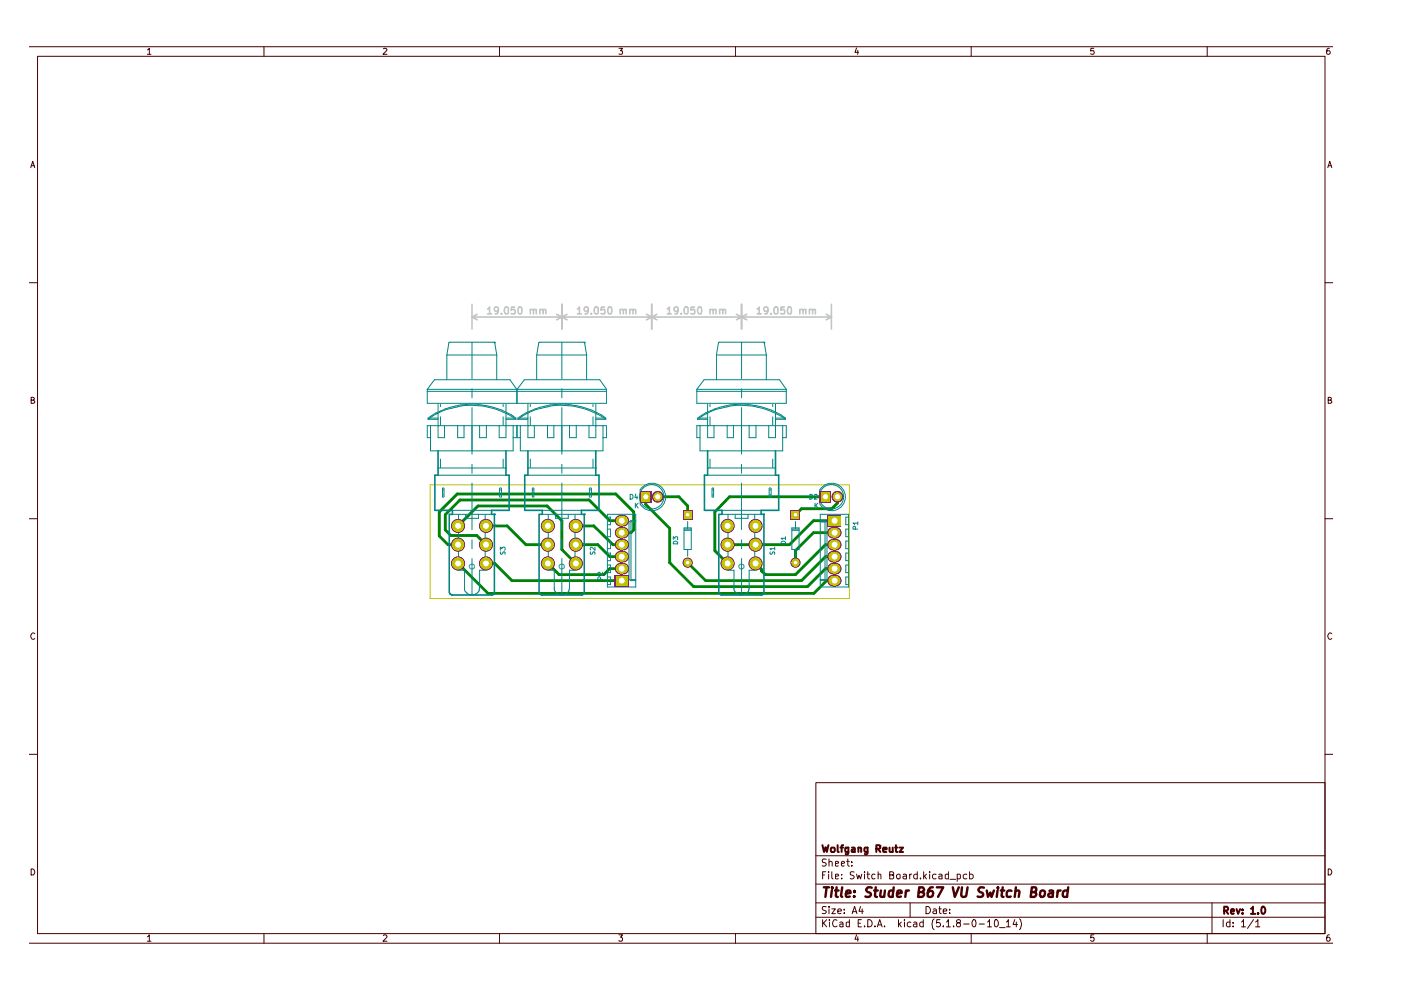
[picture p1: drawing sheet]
<svg xmlns="http://www.w3.org/2000/svg" width="297mm" height="210mm" viewBox="0 0 297 210" stroke-linecap="round" stroke-linejoin="round" font-family="sans-serif">
<g fill="none" stroke="#480000" stroke-width=".21">
<path d="M6.3 9.9h276.3M8 11.9h272.9v186.1h-272.9zM31.2 10.6l.5-.4v1.3M31.2 11.5h.8M56 9.9v2M81.3 10.3l.5-.1 .2 .4-.8 .9h.8M105.9 9.9v2M131.2 10.2h.8l-.4 .6h.3v.6h-.7M156 9.9v2M181.6 10.2l-.3 .9h.7M181.9 10.7v.8M205.9 9.9v2"/>
<path d="M231.9 10.2h-.6l-.1 .6h.7a.48 .48 0 0 1 0 .6 .48 .48 0 0 1-.7 0M255.9 9.9v2M281.9 10.2l-.5 .1-.1 1 .2 .2 .4-.1 .1-.4-.1-.2h-.6v.2M6.5 35.6l.4-1.4 .5 1.4M6.6 35.1h.7M281.5 35.6l.4-1.4 .5 1.4M281.6 35.1h.7M6.3 59.9h1.7M280.9 59.9h1.7M6.6 84.8h.6v-.5l-.6-.1v1.3h.5l.3-.4-.4-.3M281.6 84.8h.6v-.5l-.6-.1v1.3h.5l.3-.4-.4-.3M6.3 110h1.7"/>
<path d="M280.9 110h1.7M7.4 134.4a.57 .57 0 0 0-.8 0 .57 .57 0 0 0 0 .8l.3 .4 .5-.2M282.4 134.4a.57 .57 0 0 0-.8 0 .57 .57 0 0 0 0 .8l.3 .4 .5-.2M6.3 159.9h1.7M280.9 159.9h1.7M173 165.9h107.9v32.1h-107.9zM6.3 200h276.3M6.6 184.2a.71 .71 0 0 1 .7 .5 .71 .71 0 0 1-.2 .8h-.5zM31.2 198.6l.5-.4v1.4M31.2 199.6h.8M56 198v2M81.3 198.4l.1-.2h.4l.2 .4-.8 1h.8"/>
<path d="M105.9 198v2M131.2 198.2h.8l-.4 .5 .4 .3-.1 .5-.5 .1-.2-.2M156 198v2M173 194.5h107.9M173 191.4h107.9M173 187.5h107.9M173 181.4h107.9M174.4 195v1.5M174.4 185.5h.4M174.6 195.7l.7 .8M175.1 184.8h-.7v1.6M175.2 192.3h-.8a.61 .61 0 0 0 .1 .6 .61 .61 0 0 0 .6 .2l.1 .4a.6 .6 0 0 1-.9 .1"/>
<path d="M175.2 182.2h-.8a.53 .53 0 0 0 .1 .6 .53 .53 0 0 0 .5 .2l.2 .2-.2 .4h-.7M175.3 195l-.9 .9M175.7 184.8v.2M175.7 185.3v1.1M175.8 192.2v.2M175.8 182.8l.1-.1a.36 .36 0 0 1 .5 .2v.7M175.8 182.1v1.5M175.8 192.7v1M175.9 195v.2M175.9 195.5v1M176.4 192.7h.7l-.7 1h.7M176.4 184.8v1.3l.2 .3"/>
<path d="M177.1 185.8l.7-.1-.2-.4-.5 .1v.9h.6M177.1 183.1l.7-.1-.2-.4-.5 .1v.9h.6M177.5 195.2l-.4-.2a.78 .78 0 0 0-.6 .7 .78 .78 0 0 0 .6 .8l.4-.2M177.6 193.2l.8-.1-.1-.3-.4-.1-.3 .3v.5l.3 .2 .4-.1M178.1 195.6h.5l.1 .9M178.4 183.1l.7-.1-.2-.4-.4 .1-.1 .7 .2 .2h.4M178.5 186.2v.2M178.5 185.4v.1M178.7 195.9l-.6 .1v.4h.6M179 193.5v.2M179 192.8v.2M179.5 182.6h.6"/>
<path d="M179.7 182.1v1.3l.4 .2M180.1 195.6l-.4-.1-.3 .2v.6l.3 .2 .4-.1M180.1 195v1.5M180.6 183.5v.1M180.6 182.7v.2M180.7 193.7l.5-1.5 .5 1.5M180.8 193.3h.7M181.1 184.9h-.8v.6l.6 .2 .2 .3-.3 .4-.5-.1M181.6 198.2l-.3 .9h.7M181.6 185.3l.3 1.1 .2-.8 .4 .8 .2-1.1M181.9 198.6v1M181.9 195.7h.6"/>
<path d="M182.5 192.2l-.4 1h.9M182.6 195h-.7v1.5h.7M182.8 192.7v1M183.3 196.3v.2M183.3 184.8v.2M183.3 185.3v1.1M183.8 185.3h.6M184 195a.78 .78 0 0 1 .9 .7 .78 .78 0 0 1-.9 .8zM184 184.8v1.3l.4 .3M185.5 196.3v.2M185.5 185.4l-.4-.1-.3 .3 .1 .7h.6M186 196.5l.5-1.5 .5 1.5"/>
<path d="M186.2 185.5l.2-.2 .4 .2v.9M186.2 196.1h.7M186.2 184.8v1.6M187.5 196.3v.2M188.6 185.5h.7l.2-.4-.4-.3h-.5v1.6h.6l.3-.2v-.5l-.4-.2M190.1 185.6a.45 .45 0 0 1 .7-.1v.7l-.2 .2-.4-.2zM190.5 195v1.5M190.7 195.9l.4 .6M191.1 195.5l-.6 .6M191.5 185.4l.4-.1 .3 .2v.9M191.8 195v.2M191.8 195.5v1"/>
<path d="M192.2 185.7l-.8 .2 .3 .5 .5-.1M192.9 185.3v1.1M193 191.4v3.1M193.1 195.6h-.6l-.1 .7a.52 .52 0 0 0 .7 .1M193.3 185.3l-.4 .3M193.7 195.6h.6l.1 .9M194.4 195.9h-.5l-.3 .3 .3 .3 .5-.1M194.5 185.4a.52 .52 0 0 0-.8 .2l.2 .7h.6M194.5 184.8v1.6M195.2 186.2v.2M195.7 195.6h-.5l-.2 .7a.52 .52 0 0 0 .7 .1M195.7 195v1.5"/>
<path d="M195.8 184.8v1.6M196 185.8l.4 .6M196.3 192.2a.78 .78 0 0 1 1 .8 .78 .78 0 0 1-1 .7zM196.4 185.3l-.6 .6M197.1 184.8v.2M197.1 185.3v1.1M197.9 192.8h.6v.9M198 194.8a1.74 1.74 0 0 0 0 2.3M198.5 185.4a.52 .52 0 0 0-.8 .2l.2 .7h.6M198.5 193.1h-.5l-.2 .3 .2 .3 .5-.1M199.1 185.4l.5-.1 .1 .2v.9M199.1 192.7h.5"/>
<path d="M199.2 192.2v1.3l.4 .2M199.3 195h-.7l-.1 .7 .2-.1 .5 .1 .2 .6-.3 .2h-.4l-.2-.2M199.7 185.7l-.6 .1v.5h.6M200 193.2l.7-.1v-.3l-.5-.1-.2 .3v.5l.2 .2 .5-.1M200 196.3v.2M200.7 195.5l.4-.5v1.5M200.7 196.5h.8M201.1 185.4l-.4-.1-.3 .2v.7l.3 .2 .4-.1M201.1 184.8v1.6M201.3 193.5v.2M201.3 192.8v.2M201.4 186.4h1.2"/>
<path d="M202.2 196.3v.2M202.9 185.4l.5-.1 .2 .2v.7l-.2 .2-.5-.1M202.9 185.3v1.6M203.1 195.7l-.3-.3 .1-.2 .2-.2 .4 .1 .1 .4-.7 .2-.1 .2v.4a.52 .52 0 0 0 .8 0v-.5l-.2-.1M204.3 195.9h1.2M205 185.4a.52 .52 0 0 0-.8 .2l.2 .7h.6M205.6 185.4a.52 .52 0 0 1 .7 .2l-.1 .7h-.6M205.6 184.8v1.6M205.9 198v2M206.4 195a.89 .89 0 0 1 .4 1.4l-.2 .1a.88 .88 0 0 1-.2-1.5zM207.6 195.9h1.1M209.4 195.5l.4-.5v1.5"/>
<path d="M209.4 196.5h.8M210.9 195.2l.3-.2a.82 .82 0 0 1 .5 .7 .82 .82 0 0 1-.5 .8l-.3-.2-.1-.4zM211.9 196.7h1.2M213.4 195.5l.4-.5v1.5M213.4 196.5h.8M215.1 195l-.3 1h.9M215.5 195.5v1M216.2 194.8a1.74 1.74 0 0 1 0 2.3M231.9 198.2h-.6l-.1 .7 .3-.2 .4 .1v.7l-.4 .1-.3-.2M255.9 198v2M257 191.4v6.6M259.3 195v1.5"/>
<path d="M260.8 195.6l-.5-.1-.3 .3v.5l.3 .2 .5-.1M260.8 195v1.5M261.5 196.3v.2M261.5 195.6v.1M263.2 195.5l.5-.5v1.5M263.2 196.5h.9M265.8 195l-1.3 1.8M266.2 195.5l.5-.5v1.5M266.2 196.5h.9M281.6 184.2a.71 .71 0 0 1 .7 .5 .71 .71 0 0 1-.2 .8h-.5zM281.9 198.2a.58 .58 0 0 0-.6 .6v.7l.5 .1 .2-.3v-.3l-.2-.3h-.3l-.2 .3"/>
</g>
<g fill="none" stroke="#480000" stroke-width=".42">
<path d="M174.4 179.2l.3 1.4 .3-1 .3 1 .3-1.4M176.2 179.8h.7l.1 .6-.2 .2h-.6zM177.6 179.2v1.3l.2 .1M178.2 179.7h.6M178.8 179.2l-.4 .1v1.3M180.6 179.7h.5l.1 .2v.7h-.6v-.5l.6-.1M182 179.8l.5-.1 .1 .9M182 179.7v.9M185.8 180l.8-.1v-.6l-.8-.1v1.4M186.1 180l.5 .6M188.6 179.7l.1 .9h.6M189.3 179.7v.9"/>
<path d="M189.8 179.7h.5M189.9 179.2v1.3l.1 .1h.3M190.7 179.7h.8l-.8 .9h.8M179.9 180.6h-.6v-.9h.6v1.2l-.3 .2h-.3M183.9 180.6h-.6v-.6l.1-.3h.5v1.2l-.2 .2h-.4M187.2 180.1l.8-.1-.1-.3h-.6l-.1 .2 .1 .7h.6M259.5 193.1h.6a.47 .47 0 0 0 .3-.4 .47 .47 0 0 0-.3-.5h-.6v1.6M259.9 193.1l.5 .7M261 193.3l.7-.1-.2-.5-.4 .1-.1 .8 .2 .2 .4-.1M262.2 192.7l.3 1.1 .4-1.1M263.4 193.6v.2M263.4 192.8v.2"/>
<path d="M265.2 192.7h.2l.2-.5v1.6M265.2 193.8h.9M266.7 193.6v.2M267.5 192.4l.3-.2a.82 .82 0 0 1 .5 .8 .82 .82 0 0 1-.5 .8l-.3-.2-.1-.4z"/>
</g>
<g fill="none" stroke="#480000" stroke-width=".51">
<path d="M174.7 188.1h1.1M175.3 188.1l-.3 2.1M176.4 188.8l-.2 1.4M176.4 188.1v.3M177 188.8h.8M177.4 188.1l-.2 1.8 .4 .3M178.6 188.1l-.3 1.8 .3 .3M179.3 189.5l1-.2v-.4h-.8l-.2 1 .3 .3 .6-.1M181.1 190v.2M181.2 188.9v.2M184.8 188.2h-.9a.45 .45 0 0 0-.2 .7l.8 .4 .2 .4-.5 .5-.7-.1M185.3 188.8h.8"/>
<path d="M185.7 188.1l-.2 1.8 .4 .3M186.8 188.8l-.1 1.3 .5 .1 .3-.2M187.6 188.8l-.1 1.4M189.4 188.9l-.5-.1-.3 .2-.1 1a.64 .64 0 0 0 .8 .1M189.5 188.1l-.3 2.1M190.2 189.5l1-.2-.1-.4h-.8l-.1 1 .2 .3 .6-.1M192.1 188.8l-.2 1.4M192.7 188.8l-.4 .1-.3 .3M194.8 189.1h.7l.3-.2 .1-.3-.2-.4-.8-.1-.3 2.1h.8a.53 .53 0 0 0 .5-.4 .53 .53 0 0 0-.2-.6l-.2-.1M197.8 188.1a.83 .83 0 0 0-1 .9l-.1 1 .7 .2a.73 .73 0 0 0 .1-1.3l-.6 .1-.2 .3M198.6 188.1h1.4l-1.1 2.1M202 188.1l.4 2.1 .9-2.1"/>
<path d="M204 188.1l-.1 1.9a.6 .6 0 0 0 1-.3l.2-1.6M208.6 188.2h-.9a.45 .45 0 0 0-.2 .7l.8 .4 .1 .4v.3l-.4 .2-.7-.1M209.2 188.8l.3 1.4 .5-1 .2 1 .5-1.4M211.5 188.8l-.2 1.4M211.6 188.1v.3M212.2 188.8h.7M212.6 188.1l-.3 1.8 .5 .3M214.5 188.9l-.6-.1-.5 .4v.8l.3 .2 .6-.1M215.3 189l.3-.2 .5 .1-.1 1.3M215.4 188.1l-.3 2.1M218.6 189.1h.7a.62 .62 0 0 0 .3-.9l-.8-.1-.3 2.1h.8l.4-.5a.46 .46 0 0 0-.4-.6M220.6 189l.4-.2a.46 .46 0 0 1 .6 .4l-.2 .8-.3 .2a.46 .46 0 0 1-.6-.5z"/>
<path d="M222.5 188.9h.8l-.1 1.3M223.3 189.3l-.7 .1-.4 .3 .1 .4 .2 .1 .7-.1M224.3 188.8l-.2 1.4M224.9 188.8l-.4 .1-.3 .3M226.4 188.9l-.6-.1a.89 .89 0 0 0-.4 1.2l.2 .2 .6-.1M226.5 188.1l-.3 2.1"/>
</g>
<g fill="#848400">
<path d="M177.2 121.9a1.2 1.2 0 0 1 1.2 1.2 1.2 1.2 0 0 1-1.2 1.2z"/>
<path d="M175.9 122.1l.7-.2v2.4a1.2 1.2 0 0 1-1.1-.8 1.2 1.2 0 0 1 .4-1.4z"/>
<path d="M176.6 121.9h.6v2.4h-.6z"/>
<path d="M177.2 119.4a1.2 1.2 0 0 1 1.2 1.2 1.2 1.2 0 0 1-1.2 1.2z"/>
<path d="M175.6 119.9l.6-.5h.4v2.4a1.2 1.2 0 0 1-1.1-.7 1.2 1.2 0 0 1 .1-1.2z"/>
<path d="M176.6 119.4h.6v2.4h-.6z"/>
<path d="M177.2 116.8a1.2 1.2 0 0 1 1.2 1.2 1.2 1.2 0 0 1-1.2 1.2z"/>
<path d="M175.9 117.1l.7-.3v2.4a1.2 1.2 0 0 1-1.1-.8 1.2 1.2 0 0 1 .4-1.3z"/>
<path d="M176.6 116.8h.6v2.4h-.6z"/>
<path d="M177.2 114.3a1.2 1.2 0 0 1 1.2 1.2 1.2 1.2 0 0 1-1.2 1.2z"/>
<path d="M175.6 114.8l.6-.5h.4v2.4a1.2 1.2 0 0 1-1.1-.7 1.2 1.2 0 0 1 .1-1.2z"/>
<path d="M176.6 114.3h.6v2.4h-.6z"/>
<path d="M177.2 111.7a1.2 1.2 0 0 1 1.2 1.2 1.2 1.2 0 0 1-1.2 1.2z"/>
<path d="M175.6 112.2l.6-.4 .4-.1v2.4a1.2 1.2 0 0 1-1.1-.6 1.2 1.2 0 0 1 .1-1.3z"/>
<path d="M176.6 111.8h.6v2.3h-.6z"/>
<path d="M130.6 112.2l.6-.4 .4-.1v2.4a1.2 1.2 0 0 1-1.1-.6 1.2 1.2 0 0 1 .1-1.3z"/>
<path d="M132.2 111.7a1.2 1.2 0 0 1 1.2 1.2 1.2 1.2 0 0 1-1.2 1.2z"/>
<path d="M131.6 111.8h.6v2.3h-.6z"/>
<path d="M130.6 114.8l.6-.5h.4v2.4a1.2 1.2 0 0 1-1.1-.7 1.2 1.2 0 0 1 .1-1.2z"/>
<path d="M132.2 114.3a1.2 1.2 0 0 1 1.2 1.2 1.2 1.2 0 0 1-1.2 1.2z"/>
<path d="M131.6 114.3h.6v2.4h-.6z"/>
<path d="M130.6 117.3l.6-.4 .4-.1v2.4a1.2 1.2 0 0 1-1.1-.6 1.2 1.2 0 0 1 .1-1.3z"/>
<path d="M132.2 116.8a1.2 1.2 0 0 1 1.2 1.2 1.2 1.2 0 0 1-1.2 1.2z"/>
<path d="M131.6 116.8h.6v2.4h-.6z"/>
<path d="M130.6 119.9l.6-.5h.4v2.4a1.2 1.2 0 0 1-1.1-.7 1.2 1.2 0 0 1 .1-1.2z"/>
<path d="M132.2 119.4a1.2 1.2 0 0 1 1.2 1.2 1.2 1.2 0 0 1-1.2 1.2z"/>
<path d="M131.6 119.4h.6v2.4h-.6z"/>
<path d="M130.3 121.9h3v2.4h-3z"/>
<path d="M130.6 109.7l.6-.4 .4-.1v2.4a1.2 1.2 0 0 1-1.1-.7 1.2 1.2 0 0 1 .1-1.2z"/>
<path d="M132.2 109.2a1.2 1.2 0 0 1 1.2 1.2 1.2 1.2 0 0 1-1.2 1.2z"/>
<path d="M131.6 109.2h.6v2.4h-.6z"/>
<path d="M135.7 104.1h2.4v2.4h-2.4z"/>
<path d="M144.8 108.1h2.1v2.1h-2.1z"/>
<path d="M175.4 109.2h3v2.4h-3z"/>
<path d="M173.8 104.1h2.4v2.4h-2.4z"/>
<path d="M167.6 108.1h2.1v2.1h-2.1z"/>
<circle cx="139.4" cy="105.3" r="1.23"/>
<circle cx="145.8" cy="119.3" r="1.06"/>
<circle cx="177.5" cy="105.3" r="1.23"/>
<circle cx="103" cy="115.5" r="1.48"/>
<circle cx="103" cy="111.5" r="1.48"/>
<circle cx="103" cy="119.5" r="1.48"/>
<circle cx="97.1" cy="115.5" r="1.48"/>
<circle cx="97.1" cy="111.5" r="1.48"/>
<circle cx="97.1" cy="119.5" r="1.48"/>
<circle cx="122.1" cy="115.5" r="1.48"/>
<circle cx="122.1" cy="111.5" r="1.48"/>
<circle cx="122.1" cy="119.5" r="1.48"/>
<circle cx="116.2" cy="115.5" r="1.48"/>
<circle cx="116.2" cy="111.5" r="1.48"/>
<circle cx="116.2" cy="119.5" r="1.48"/>
<circle cx="168.7" cy="119.3" r="1.06"/>
<circle cx="160.2" cy="115.5" r="1.48"/>
<circle cx="160.2" cy="111.5" r="1.48"/>
<circle cx="160.2" cy="119.5" r="1.48"/>
<circle cx="154.3" cy="115.5" r="1.48"/>
<circle cx="154.3" cy="111.5" r="1.48"/>
<circle cx="154.3" cy="119.5" r="1.48"/>
</g>
<g fill="none" stroke="#008400" stroke-width=".59">
<path d="M97.1 119.5l6.4 6.3h69.1l2.7-2.7h1.7M97.1 111.5l4.2-4.2h14.7l3.1 3.1v6.1l3 3M103 111.5h4.5l4 4h4.7M103 119.5h1.9l3.6 3.6h23.3M116.2 119.5l2.3 2.3h9.5l1.3-1.2h2.5M122.1 115.5h4.6l2.6 2.5h2.5M122.1 111.5h3.8l4.1 4h1.8M131.8 112.9h2l.6-.5v-3.9l-3.8-3.8h-33.7l-3.8 3.8v5.1l1.9 1.9h2.1M131.8 110.4h-2.5l-4.4-4.4h-27.4l-3.1 3.1v3.3l1.2 1.1h5.5l1.9 2M136.9 105.3v1.6l5.1 5.1v7.3l5.1 5.1h24.1l3.8-3.8h2M139.4 105.3h4.5l1.9 2v1.8M175 105.3h-20.3l-3.1 3.2v8.3l2.7 2.7"/>
<path d="M175.3 115.5h-.3l-6.3 6.3h-6.4l-.8-.7v-.4l-1.3-1.2M176.1 115.5h.2M177 112.9h-4.5l-3.8 3.9v2.5M177 110.4h-4.5l-5.1 5.1h-13.1M177 118h-2l-5.1 5.1h-20.3l-3.8-3.8M177.5 105.3v1.4l-1.1 1.2h-6.5l-1.2 1.2"/>
</g>
<path d="M91.2 102.8h88.9v24.1h-88.9z" fill="none" stroke="#c2c200" stroke-width=".21"/>
<g fill="none" stroke="#c2c2c2" stroke-width=".34">
<path d="M100.1 67.2h76.2M100.1 64.5v5.3M100.1 67.2l1.1 .6M101.2 66.6l-1.1 .6M103.4 65.5l.4-.4v1.4M103.4 66.5h.8M105.7 65.7l-.3 .3h-.3a.59 .59 0 0 1-.1-.9l.6 .1a1.38 1.38 0 0 1-.2 1.3h-.4M106.3 66.5h.1M107.1 65.2l.5-.1 .2 .3v.9l-.2 .2h-.4l-.2-.2-.1-.7zM109.1 65.1h-.6l-.1 .7 .2-.2 .5 .1v.8h-.7M110 65.2h.6l.1 .8-.2 .5h-.4l-.2-.2-.1-.7zM112.4 65.7l.6-.1 .1 .9"/>
<path d="M112.4 65.6v.9M113.1 65.8l.1-.2h.5v.9M114.5 65.7l.6-.1v.9M114.5 65.6v.9M115.1 65.8v-.2h.6v.9M118 66.6l2.2 1.2M119.1 64.5v5.3M120.2 66.6l-2.2 1.2M122.4 65.5l.5-.4v1.4M122.4 66.5h.9M124.7 65.7l-.2 .3h-.4a.59 .59 0 0 1-.1-.9l.6 .1a1.38 1.38 0 0 1-.1 1.3h-.5M125.4 66.5h.1"/>
<path d="M126.2 65.2l.5-.1 .1 .3v.9l-.1 .2h-.5l-.1-.2-.1-.7zM128.2 65.1h-.7l-.1 .7 .3-.2 .5 .1v.8h-.8M129 65.2h.6l.1 .8-.2 .5h-.4l-.2-.2v-.7zM131.5 65.7l.6-.1 .1 .9M131.5 65.6v.9M132.2 65.8v-.2h.6v.9M133.5 65.7l.6-.1 .1 .9M133.5 65.6v.9M134.2 65.8v-.2h.5l.1 .9M137.1 66.6l2.2 1.2M138.2 64.5v5.3M139.3 66.6l-2.2 1.2"/>
<path d="M141.5 65.5l.4-.4v1.4M141.5 66.5h.8M143.8 65.7l-.3 .3h-.3a.59 .59 0 0 1-.1-.9l.6 .1a1.38 1.38 0 0 1-.2 1.3h-.4M144.4 66.5h.1M145.2 65.2l.5-.1 .2 .3v.9l-.2 .2h-.4l-.2-.2-.1-.7zM147.2 65.1h-.6l-.1 .7 .2-.2 .5 .1v.8h-.7M148.1 65.2h.6l.1 .8-.2 .5h-.4l-.2-.2-.1-.7zM150.5 65.7l.6-.1 .1 .9M150.5 65.6v.9M151.2 65.8l.1-.2h.5v.9M152.6 65.7l.6-.1v.9M152.6 65.6v.9"/>
<path d="M153.2 65.8v-.2h.6v.9M156.1 66.6l2.2 1.2M157.2 64.5v5.3M158.3 66.6l-2.2 1.2M160.5 65.5l.5-.4v1.4M160.5 66.5h.9M162.8 65.7l-.2 .3h-.4a.59 .59 0 0 1-.1-.9l.6 .1a1.38 1.38 0 0 1-.1 1.3h-.5M163.5 66.5h.1M164.3 65.2l.5-.1 .1 .3v.9l-.1 .2h-.5l-.1-.2-.1-.7zM166.3 65.1h-.7l-.1 .7 .3-.2 .5 .1v.8h-.8M167.1 65.2h.6l.1 .8-.2 .5h-.4l-.2-.2v-.7zM169.6 65.7l.6-.1 .1 .9"/>
<path d="M169.6 65.6v.9M170.3 65.8v-.2h.6v.9M171.6 65.7l.6-.1 .1 .9M171.6 65.6v.9M172.3 65.8v-.2h.5l.1 .9M175.2 66.6l1.1 .6M176.3 64.5v5.3M176.3 67.2l-1.1 .6"/>
</g>
<g fill="none" stroke="#008484" stroke-width=".21">
<path d="M173.9 109.1h6v15.4h-6M173.9 110.7h1M174.9 110.4v12.7M175.3 110.7v12.2l-.4 .2M179.9 109.6h-.6v1.7h.6M179.9 112.2h-.6v1.6h.6M179.9 114.7h-.6v1.6h.6M179.9 117.3h-.6v1.6h.6M179.9 119.8h-.6v1.6h.6M181.4 112.2v-.5l-.4-.1-.2 .2v.4h1.1M181.9 110.9h-1.1l.4 .4M181.9 110.7v.6"/>
<path d="M173.9 123.1h1M173.9 122.9h1M179.9 122.3h-.6v1.7h.6"/>
</g>
<g fill="#008484">
<path d="M174.1 104.3h1.8v2h-1.8z"/>
<circle cx="177.5" cy="105.3" r=".97"/>
</g>
<g fill="none" stroke="#008484" stroke-width=".21">
<path d="M168.7 110.6v1.5M169.4 111.9v4.6M171.7 104.8h.4l.2 .3v.5l-.3 .2h-.3zM172.7 104.9l.4-.1 .1 .4-.6 .6h.6M172.8 106.7v1M173 107.1l.4 .6M173.4 106.7l-.6 .6M173.8 106.8v-2.9a2.92 2.92 0 0 1 4.4-.8 2.92 2.92 0 0 1 0 4.5 2.92 2.92 0 0 1-4.4-.7M173.9 109.1v15.4M173.9 110.4h1l.4 .3"/>
<circle cx="176.3" cy="105.3" r="2.58"/>
</g>
<circle cx="168.7" cy="119.3" r=".89" fill="#008484"/>
<g fill="none" stroke="#008484" stroke-width=".21">
<path d="M154 116.1v.4h.3v2.5M154.3 118.5h-.3v.5M156.7 119.8l.7-.2 .3 .3M160 118.5h.4M160 116.1v2.9M163.3 117v.5l.4-.2 .1-.3h.4v.5M164.3 116.3h-1.1l.3 .3M164.3 116v.6M167.9 112.2h1.5M167.9 112.4h1.5M168.7 111.9h-.8v4.6M168.7 116.5v1.4"/>
<path d="M156.7 120.3l.4 .3 .5-.1M160 120.1v.4h.4v-.4M161.6 126.1h.1M162 125.6v.1"/>
</g>
<path d="M161.4 108.2h3.7M162 109.1v16.5M161.6 126.1l-.3 .1M162 125.7l-.3 .4" fill="none" stroke="#008484" stroke-width=".34"/>
<circle cx="160.2" cy="115.5" r="1.31" fill="#008484"/>
<path d="M157.2 114.4v2M160 112.5v2.6h.4M160.4 114.6v1.5M157.7 120.1v.3l-.1 .1" fill="none" stroke="#008484" stroke-width=".21"/>
<circle cx="160.2" cy="119.5" r="1.31" fill="#008484"/>
<path d="M157.7 119.9v.2M160 119v1.1h.4M160.4 118.5v.5" fill="none" stroke="#008484" stroke-width=".21"/>
<circle cx="160.2" cy="111.5" r="1.31" fill="#008484"/>
<g fill="none" stroke="#008484" stroke-width=".21">
<path d="M94.7 75.3v5.2M94.7 75.3h10.6M100.1 72.6v7.7M104.8 72.6h.1M104.8 72.6h-9.6l-.5 2.7M104.9 72.6h.1M104.9 72.6l.4 2.7M105.3 75.3v5.2M114.4 72.6h9.5M90.6 82.5h19M90.6 82.5v3h19v-3M90.6 82.5l1.5-2h16l1.5 2"/>
<path d="M90.6 83h19M90.8 88.9h2.1M91.1 88.6h1.8M91.3 90.3v5.3h16M91.3 92.8h-.7v-2.5h11.1v2.5h1.4M92.9 90.3h.1M92.9 99.2h14.4M92.9 85.7v1.7M92.9 87.6v5.2h1.3v-2.5M93.4 85.7v.6M93.4 88.3v2M93.4 97.3v1.9"/>
<path d="M97 90.3v2.5h1.4v-2.5M100.1 82.4v2M100.1 86.4v10M100.1 98.4v2M100.9 85.7a16 16 0 0 0-10.1 2.9v.3M101.4 86a15.1 15.1 0 0 0-10.6 2.9M106.7 97.3v1.9M109.6 82.5v3M111.9 99.2h14.4M119.1 98.4v2M127.8 92.8v2.8h-15.9M92.9 100.8h14.4"/>
<path d="M93.8 103.5h.3v1.9h-.3zM93.8 104.9h.3M93.8 103.9h.3M95.9 108.2h8.3M100.1 102.4v10M105.9 103.5h.4v1.9h-.4zM105.9 104.9h.4M105.9 103.9h.4M111.9 100.8h14.4M112.9 103.5h.3v1.9h-.3zM112.9 104.9h.3M112.9 103.9h.3"/>
<path d="M115 108.2h8.3M119.1 102.4v10M120.5 109.1v.8h-2.7M121.9 111.1h.4M121.9 109.1v3h.4v-1.5h-.4M125 103.5h.4v1.9h-.4zM125 104.9h.4M125 103.9h.4M153.1 108.2h8.3M155.9 109.1v.8h2.7v-.8M157.2 118.4v7.8M160 109.1v1.5"/>
<path d="M160 115.1v1h.4M160 119h.4v1.1M160.4 110.6v1.5h-.4v-1h.4M99.5 120.1l.3-.5 .7 .1 .1 .7-.4 .2M99.6 120.3l.3 .3M152.4 125.6l.1 .1M154 120.1h.3M154.3 120.5h-.3v-1.5h.3v1.9h1.3v4.2a1.66 1.66 0 0 0 1.7 1.1 1.66 1.66 0 0 0 1.5-1.4v-3.9h1.2v-.4"/>
</g>
<path d="M92.9 95.6v5.2h-.7v7.4h3.7v.9h-.6M107.3 95.6v5.2h.6v7.4h-3.7v.9M111.9 99.2v1.6h-.6v7.4h3.7v.9M126.3 95.6v5.2h.7v7.4h-3.7v.9M153.1 108.2v.9M161.4 108.2v.9M152.5 125.7l.4 .5h8.4" fill="none" stroke="#008484" stroke-width=".34"/>
<circle cx="103" cy="111.5" r="1.31" fill="#008484"/>
<path d="M96.9 112.1v.4h.3M96.9 110.6v.5M96.9 114.6v.5M97.2 109.1v1.5M97.2 111.1v4M98.7 109.1v.8M102.9 112.1v3M102.9 110.6h.4M103.3 112.1v.4h-.4M106.1 116.7v-.7l.3 .3 .1-.2 .4-.1 .2 .2-.1 .5M106.2 117v.5l.4-.2 .1-.3h.3v.5" fill="none" stroke="#008484" stroke-width=".21"/>
<circle cx="97.1" cy="111.5" r="1.31" fill="#008484"/>
<path d="M96.9 110.6h.3v.5h-.3v1h.3" fill="none" stroke="#008484" stroke-width=".21"/>
<circle cx="97.1" cy="115.5" r="1.31" fill="#008484"/>
<path d="M95.8 109.1h8.4M96.9 114.6h.3M96.9 116.1h.3M97.2 116.5h-.3v-1.4h.3v3.4M97.2 119v1.1M100.1 114.4v2M100.1 118.4v7.8M101.4 109.1v.8h-2.7M102.9 109.1v2M99.5 120.1l.1 .2" fill="none" stroke="#008484" stroke-width=".21"/>
<path d="M95.2 109.1v16.5" fill="none" stroke="#008484" stroke-width=".34"/>
<circle cx="97.1" cy="119.5" r="1.31" fill="#008484"/>
<g fill="none" stroke="#008484" stroke-width=".21">
<path d="M113.8 75.3h10.6M113.8 75.3v5.2M114.4 72.6h-.2l-.4 2.7M119.1 72.6v7.7M123.9 72.6h.1M124 72.6h.1M124 72.6l.4 2.7M124.4 75.3v5.2M100.9 85.7l2.3 .3a16.2 16.2 0 0 1 6.2 2.6v.3M101.4 86a16.2 16.2 0 0 1 8 2.9M101.7 90.3h7.9v2.5h-.8M103.1 90.3v2.5"/>
<path d="M106.7 85.7v.6M106.7 88.3v2M107.3 90.3h.1M107.3 85.7v1.7M107.3 87.6v5.2h-1.5v-2.5M107.3 88.9h2.1M107.3 88.6h1.7M108.8 90.3v5.3h-1.5M109.6 83h19M109.8 88.9h2.1M109.8 88.9v-.3a16.1 16.1 0 0 1 18.6 0v.3M109.8 88.9a15.5 15.5 0 0 1 11.8-2.8l3.1 .9 2 .8 1.7 1.1"/>
<path d="M110.2 88.6h1.7M110.3 90.3v5.3h1.6M111.2 80.5h16l1.4 2h-19zM111.9 90.3h.1M111.9 85.7v1.7M111.9 87.6v5.2h1.4v-2.5M112.4 85.7v.6M112.4 88.3v2M112.4 97.3v1.9M116.1 90.3v2.5h1.3v-2.5M119.1 82.4v2M119.1 86.4v10"/>
<path d="M120.7 90.3v2.5h1.5v-2.5M125.7 85.7v.6M125.7 88.3v2M125.7 97.3v1.9M126.3 90.3h.1M126.3 88.9h2.1M126.3 88.6h1.7M126.3 87.6v5.2h-1.4v-2.5M126.3 85.7v1.7M127.8 90.3v2.5h.8v-2.5h-19v2.5h.7M128.6 82.5v3h-19M96.9 119h.3v-.5h-.3v2h.3"/>
<path d="M102.9 118.5h.4M102.9 116.1v2.9M115.9 119h.3M115.9 115.1h.3M115.9 111.1h.3M115.9 112.1h.3M115.9 116.1h.3M116.2 118.5h-.3v2h.3M116.2 109.1v11.8h1.3v4.2a1.69 1.69 0 0 0 1.8 1.1M116.2 110.6h-.3v1.9h.3M116.2 114.6h-.3v1.9h.3M117.8 109.1v.8"/>
<path d="M118.6 119.8l.3-.2 .6 .1v.8a.58 .58 0 0 1-.7 .1 .58 .58 0 0 1-.2-.8zM119.1 114.4v2M119.1 118.4v7.8M121.9 118.5h.4v1.6h-.4M121.9 115.1v3.9M122.3 115.1v1h-.4M125.2 117v.5l.4-.2 .1-.3h.4v.5M126.2 116v.7l-.8-.7-.3 .2 .1 .4M128.8 109.6h.7v1.7h-.7M128.8 112.2h.7v1.6h-.7M128.8 114.7h.7v1.6h-.7M128.8 117.3h.7v1.6h-.7"/>
<path d="M128.8 119.8h.7v1.6h-.7M133.8 110.4l-.5 .3v12.2l.5 .2M133.8 110.4h1M133.8 110.7h1M133.8 110.4v12.7M134.8 109.1h-6v15.4h6M95.2 125.6l.1 .1M96.9 120.1h.3v.8h1.3v4.2a1.66 1.66 0 0 0 1.7 1.1 1.66 1.66 0 0 0 1.5-1.4v-3.9h1.2v-.8M99.9 120.6h.3M103.3 120.1v.4h-.4M114.3 125.6l.1 .1M115.9 120.1h.3"/>
<path d="M123.5 126.1h.1M123.9 125.6v.1M127.3 122.9v-.4l-.2-.2-.4 .2v.4h1.1M127.8 121.3v.7l-.7-.7-.4 .2 .2 .4M128.8 122.3h.7v1.7h-.7M133.8 123.1h1M133.8 122.9h1"/>
</g>
<path d="M111.9 95.6v3.6M114.3 109.1v16.5M123.9 109.1v16.5M95.3 125.7l.5 .5h8.3M114.4 125.7l.2 .3 .4 .2M123.5 126.1l-.3 .1M123.9 125.7l-.3 .4" fill="none" stroke="#008484" stroke-width=".34"/>
<circle cx="116.2" cy="119.5" r="1.31" fill="#008484"/>
<path d="M121.9 119v1.1M120.7 120.9l-.1 4.3-.5 .6-.8 .4M122.3 120.1v.4h-.4" fill="none" stroke="#008484" stroke-width=".21"/>
<path d="M115 126.2h8.2" fill="none" stroke="#008484" stroke-width=".34"/>
<circle cx="122.1" cy="119.5" r="1.31" fill="#008484"/>
<path d="M121.9 120.1v.8h-1.2" fill="none" stroke="#008484" stroke-width=".21"/>
<circle cx="103" cy="115.5" r="1.31" fill="#008484"/>
<path d="M102.9 114.6h.4v1.9h-.4M103.3 115.1h-.4v1h.4M103.3 118.5v.5" fill="none" stroke="#008484" stroke-width=".21"/>
<circle cx="103" cy="119.5" r="1.31" fill="#008484"/>
<path d="M102.9 119h.4v1.1h-.4zM103.3 110.6v1.5h-.4v-1h.4M104.2 109v.1M104.5 126.1h.1M104.8 125.6v.1" fill="none" stroke="#008484" stroke-width=".21"/>
<path d="M104.2 109.1h.6v16.5M104.5 126.1l-.4 .1M104.8 125.7l-.2 .4" fill="none" stroke="#008484" stroke-width=".34"/>
<g fill="#008484">
<circle cx="104.8" cy="109.1" r=".17"/>
<circle cx="116.2" cy="111.5" r="1.31"/>
</g>
<path d="M114.4 109.1h.6" fill="none" stroke="#008484" stroke-width=".34"/>
<g fill="#008484">
<circle cx="122.1" cy="111.5" r="1.31"/>
<circle cx="116.2" cy="115.5" r="1.31"/>
</g>
<path d="M121.9 119h.4M123.3 109l-8.4 .1" fill="none" stroke="#008484" stroke-width=".21"/>
<path d="M123.3 109.1h.6" fill="none" stroke="#008484" stroke-width=".34"/>
<circle cx="123.9" cy="109.1" r=".17" fill="#008484"/>
<path d="M121.9 112.1v2.5h.4M122.3 112.1v.4h-.4" fill="none" stroke="#008484" stroke-width=".21"/>
<circle cx="122.1" cy="115.5" r="1.31" fill="#008484"/>
<path d="M121.9 114.6v.5h.4v-.5M122.3 116.1v.4h-.4" fill="none" stroke="#008484" stroke-width=".21"/>
<g fill="#008484">
<path d="M136 104.3h1.8v2h-1.8z"/>
<circle cx="139.4" cy="105.3" r=".97"/>
</g>
<g fill="none" stroke="#008484" stroke-width=".21">
<path d="M133.6 104.8h.4l.2 .3v.5l-.3 .2h-.3zM134.7 106.7v1M134.8 104.7l-.2 .8h.6M134.9 107.1l.4 .6M135 105.2v.6M135.3 106.7l-.6 .6M135.7 103.9a2.92 2.92 0 0 1 4.4-.8 2.92 2.92 0 0 1 0 4.5 2.92 2.92 0 0 1-4.4-.7M135.7 103.9v2.9"/>
<circle cx="138.2" cy="105.3" r="2.58"/>
</g>
<path d="M167.8 108.3h1.7v1.7h-1.7z" fill="#008484"/>
<path d="M165.6 115a.55 .55 0 0 1 .9 0v.3h-.9zM166.5 114.1h-.9l.3 .3M166.5 113.8v.6M167.9 116.5h1.5M168.7 111.9h.7" fill="none" stroke="#008484" stroke-width=".21"/>
<path d="M165.1 100.8v7.4" fill="none" stroke="#008484" stroke-width=".34"/>
<path d="M144.9 108.3h1.7v1.7h-1.7z" fill="#008484"/>
<path d="M134.8 109.1v15.4M145 111.9h.8M145 112.2h1.6M145 112.4h1.6M145.8 110.6v1.5M151 103.5h.3v1.9h-.3zM151 104.9h.3M151 103.9h.3M157.2 102.4v10" fill="none" stroke="#008484" stroke-width=".21"/>
<path d="M149.4 100.8v7.4h3.7" fill="none" stroke="#008484" stroke-width=".34"/>
<circle cx="145.8" cy="119.3" r=".89" fill="#008484"/>
<path d="M142.7 115a.55 .55 0 0 1 1 0v.3h-1zM142.7 114.4v-.6l.4 .3 .2-.3 .4 .1-.1 .5M145 111.9v4.6h1.6v-4.6h-.8M145.8 116.5v1.4" fill="none" stroke="#008484" stroke-width=".21"/>
<path d="M152.4 109.1v16.5" fill="none" stroke="#008484" stroke-width=".34"/>
<circle cx="154.3" cy="111.5" r="1.31" fill="#008484"/>
<path d="M154 115.1v1M156.7 119.8v.5" fill="none" stroke="#008484" stroke-width=".21"/>
<g fill="#008484">
<circle cx="154.3" cy="115.5" r="1.31"/>
<circle cx="154.3" cy="119.5" r="1.31"/>
</g>
<g fill="none" stroke="#008484" stroke-width=".21">
<path d="M147.9 88.9h2.1M148.3 88.6h1.7M149.3 80.5l-1.6 2v3M150 87.6v2.7h-2.3v2.5h.7v-2.5M150 85.7v1.7M150.5 85.7v.6M150.5 88.3v2M151.4 90.3v2.5M154.2 90.3v2.5h1.3v-2.5M157.4 85.9a15.1 15.1 0 0 0-9.5 3M158.1 85.7a16 16 0 0 0-10.2 2.9v.3M154 115.1h.3v1h-.3"/>
<path d="M161.4 109l-8.4 .1"/>
</g>
<path d="M161.4 109.1h.6" fill="none" stroke="#008484" stroke-width=".34"/>
<circle cx="162" cy="109.1" r=".17" fill="#008484"/>
<g fill="none" stroke="#008484" stroke-width=".21">
<path d="M151.9 75.3h10.6M151.9 75.3v5.2M157.2 72.6v7.7M162 72.6h.1M162 72.6h-9.6l-.5 2.7M162.1 72.6h.1M162.1 72.6l.4 2.7M162.5 75.3v5.2M147.7 83h19M147.7 82.5h19M149.3 80.5h16l1.4 2M150 90.3h.1"/>
<path d="M150 90.3h16.7v2.5h-.8M150 90.3v2.5h1.4M150 99.2h14.4M150.5 97.3v1.9M157.2 82.4v2M157.2 86.4v10M157.2 98.4v2M157.4 85.9a16.4 16.4 0 0 1 9.1 3M158.1 85.7l2.3 .3a16.2 16.2 0 0 1 6.1 2.6v.3M158.8 90.3v2.5h1.5v-2.5M163.8 85.7v.6M163.8 88.3v2"/>
<path d="M163.8 97.3v1.9M164.4 90.3h.1M164.4 85.7v1.7M164.4 87.6v5.2h-1.4v-2.5M164.4 88.9h2.1M164.4 88.6h1.7M165.9 90.3v5.3h-17.5v-2.8M166.7 82.5v3h-19M150 100.8h14.4M154 111.1h.3M154 112.1h.3M154.3 110.6h-.3v1.9h.3"/>
<path d="M154.3 109.1v6M154.3 116.1v.4M154.3 114.6h-.3v.5M160 112.1v.4h.4v-.4M160 114.6h.4M160.4 110.6h-.4v.5M160.4 116.1v.4h-.4M163.1 103.5h.4v1.9h-.4zM163.1 103.9h.4M163.1 104.9h.4"/>
</g>
<path d="M150 95.6v5.2h-.6M164.4 95.6v5.2h.7M152.5 109.1h.6" fill="none" stroke="#008484" stroke-width=".34"/>
<g fill="#840084">
<path d="M177.2 121.9a1.2 1.2 0 0 1 1.2 1.2 1.2 1.2 0 0 1-1.2 1.2z"/>
<path d="M175.9 122.1l.7-.2v2.4a1.2 1.2 0 0 1-1.1-.8 1.2 1.2 0 0 1 .4-1.4z"/>
<path d="M176.6 121.9h.6v2.4h-.6z"/>
<path d="M177.2 119.4a1.2 1.2 0 0 1 1.2 1.2 1.2 1.2 0 0 1-1.2 1.2z"/>
<path d="M175.6 119.9l.6-.5h.4v2.4a1.2 1.2 0 0 1-1.1-.7 1.2 1.2 0 0 1 .1-1.2z"/>
<path d="M176.6 119.4h.6v2.4h-.6z"/>
<path d="M177.2 116.8a1.2 1.2 0 0 1 1.2 1.2 1.2 1.2 0 0 1-1.2 1.2z"/>
<path d="M175.9 117.1l.7-.3v2.4a1.2 1.2 0 0 1-1.1-.8 1.2 1.2 0 0 1 .4-1.3z"/>
<path d="M176.6 116.8h.6v2.4h-.6z"/>
<path d="M177.2 114.3a1.2 1.2 0 0 1 1.2 1.2 1.2 1.2 0 0 1-1.2 1.2z"/>
<path d="M175.6 114.8l.6-.5h.4v2.4a1.2 1.2 0 0 1-1.1-.7 1.2 1.2 0 0 1 .1-1.2z"/>
<path d="M176.6 114.3h.6v2.4h-.6z"/>
<path d="M177.2 111.7a1.2 1.2 0 0 1 1.2 1.2 1.2 1.2 0 0 1-1.2 1.2z"/>
<path d="M175.6 112.2l.6-.4 .4-.1v2.4a1.2 1.2 0 0 1-1.1-.6 1.2 1.2 0 0 1 .1-1.3z"/>
<path d="M176.6 111.8h.6v2.3h-.6z"/>
<path d="M130.6 112.2l.6-.4 .4-.1v2.4a1.2 1.2 0 0 1-1.1-.6 1.2 1.2 0 0 1 .1-1.3z"/>
<path d="M132.2 111.7a1.2 1.2 0 0 1 1.2 1.2 1.2 1.2 0 0 1-1.2 1.2z"/>
<path d="M131.6 111.8h.6v2.3h-.6z"/>
<path d="M130.6 114.8l.6-.5h.4v2.4a1.2 1.2 0 0 1-1.1-.7 1.2 1.2 0 0 1 .1-1.2z"/>
<path d="M132.2 114.3a1.2 1.2 0 0 1 1.2 1.2 1.2 1.2 0 0 1-1.2 1.2z"/>
<path d="M131.6 114.3h.6v2.4h-.6z"/>
<path d="M130.6 117.3l.6-.4 .4-.1v2.4a1.2 1.2 0 0 1-1.1-.6 1.2 1.2 0 0 1 .1-1.3z"/>
<path d="M132.2 116.8a1.2 1.2 0 0 1 1.2 1.2 1.2 1.2 0 0 1-1.2 1.2z"/>
<path d="M131.6 116.8h.6v2.4h-.6z"/>
<path d="M130.6 119.9l.6-.5h.4v2.4a1.2 1.2 0 0 1-1.1-.7 1.2 1.2 0 0 1 .1-1.2z"/>
<path d="M132.2 119.4a1.2 1.2 0 0 1 1.2 1.2 1.2 1.2 0 0 1-1.2 1.2z"/>
<path d="M131.6 119.4h.6v2.4h-.6z"/>
<path d="M130.3 121.9h3v2.4h-3z"/>
<path d="M130.6 109.7l.6-.4 .4-.1v2.4a1.2 1.2 0 0 1-1.1-.7 1.2 1.2 0 0 1 .1-1.2z"/>
<path d="M132.2 109.2a1.2 1.2 0 0 1 1.2 1.2 1.2 1.2 0 0 1-1.2 1.2z"/>
<path d="M131.6 109.2h.6v2.4h-.6z"/>
<path d="M135.7 104.1h2.4v2.4h-2.4z"/>
<path d="M144.8 108.1h2.1v2.1h-2.1z"/>
<path d="M175.4 109.2h3v2.4h-3z"/>
<path d="M173.8 104.1h2.4v2.4h-2.4z"/>
<path d="M167.6 108.1h2.1v2.1h-2.1z"/>
<circle cx="139.4" cy="105.3" r="1.23"/>
<circle cx="145.8" cy="119.3" r="1.06"/>
<circle cx="177.5" cy="105.3" r="1.23"/>
<circle cx="103" cy="115.5" r="1.48"/>
<circle cx="103" cy="111.5" r="1.48"/>
<circle cx="103" cy="119.5" r="1.48"/>
<circle cx="97.1" cy="115.5" r="1.48"/>
<circle cx="97.1" cy="111.5" r="1.48"/>
<circle cx="97.1" cy="119.5" r="1.48"/>
<circle cx="122.1" cy="115.5" r="1.48"/>
<circle cx="122.1" cy="111.5" r="1.48"/>
<circle cx="122.1" cy="119.5" r="1.48"/>
<circle cx="116.2" cy="115.5" r="1.48"/>
<circle cx="116.2" cy="111.5" r="1.48"/>
<circle cx="116.2" cy="119.5" r="1.48"/>
<circle cx="168.7" cy="119.3" r="1.06"/>
<circle cx="160.2" cy="115.5" r="1.48"/>
<circle cx="160.2" cy="111.5" r="1.48"/>
<circle cx="160.2" cy="119.5" r="1.48"/>
<circle cx="154.3" cy="115.5" r="1.48"/>
<circle cx="154.3" cy="111.5" r="1.48"/>
<circle cx="154.3" cy="119.5" r="1.48"/>
</g>
<g fill="#c2c200">
<path d="M177.2 122.1a1 1 0 0 1 1 1 1 1 0 0 1-1 1z"/>
<path d="M175.9 122.4l.7-.3v2a1 1 0 0 1-.9-.6 1 1 0 0 1 .2-1.1z"/>
<path d="M176.6 122.1h.6v2h-.6z"/>
<path d="M177.2 119.6a1 1 0 0 1 1 1 1 1 0 0 1-1 1z"/>
<path d="M175.9 119.9l.7-.3v2a1 1 0 0 1-.9-.7 1 1 0 0 1 .2-1z"/>
<path d="M176.6 119.5h.6v2.1h-.6z"/>
<path d="M177.2 117a1 1 0 0 1 1 1 1 1 0 0 1-1 1z"/>
<path d="M175.9 117.3l.7-.3v2a1 1 0 0 1-.9-.6 1 1 0 0 1 .2-1.1z"/>
<path d="M176.6 117h.6v2h-.6z"/>
<path d="M177.2 114.5a1 1 0 0 1 1 1 1 1 0 0 1-1 1z"/>
<path d="M175.9 114.8l.7-.3v2a1 1 0 0 1-.9-.6 1 1 0 0 1 .2-1.1z"/>
<path d="M176.6 114.5h.6v2h-.6z"/>
<path d="M177.2 111.9a1 1 0 0 1 1 1 1 1 0 0 1-1 1z"/>
<path d="M175.9 112.2l.7-.3v2a1 1 0 0 1-.9-.6 1 1 0 0 1 .2-1.1z"/>
<path d="M176.6 111.9h.6v2.1h-.6z"/>
<path d="M130.9 112.2l.7-.3v2a1 1 0 0 1-1-.6 1 1 0 0 1 .3-1.1z"/>
<path d="M132.2 111.9a1 1 0 0 1 1 1 1 1 0 0 1-1 1z"/>
<path d="M131.6 111.9h.6v2.1h-.6z"/>
<path d="M130.9 114.8l.7-.3v2a1 1 0 0 1-1-.6 1 1 0 0 1 .3-1.1z"/>
<path d="M132.2 114.5a1 1 0 0 1 1 1 1 1 0 0 1-1 1z"/>
<path d="M131.6 114.5h.6v2h-.6z"/>
<path d="M130.9 117.3l.7-.3v2a1 1 0 0 1-1-.6 1 1 0 0 1 .3-1.1z"/>
<path d="M132.2 117a1 1 0 0 1 1 1 1 1 0 0 1-1 1z"/>
<path d="M131.6 117h.6v2h-.6z"/>
<path d="M130.9 119.9l.7-.3v2a1 1 0 0 1-1-.7 1 1 0 0 1 .3-1z"/>
<path d="M132.2 119.6a1 1 0 0 1 1 1 1 1 0 0 1-1 1z"/>
<path d="M131.6 119.5h.6v2.1h-.6z"/>
<path d="M130.6 122.1h2.5v2h-2.5z"/>
<path d="M130.9 109.7l.7-.3v2a1 1 0 0 1-1-.6 1 1 0 0 1 .3-1.1z"/>
<path d="M132.2 109.4a1 1 0 0 1 1 1 1 1 0 0 1-1 1z"/>
<path d="M131.6 109.4h.6v2h-.6z"/>
<path d="M136 104.3h1.8v2h-1.8z"/>
<path d="M144.9 108.3h1.7v1.7h-1.7z"/>
<path d="M175.6 109.4h2.6v2h-2.6z"/>
<path d="M174.1 104.3h1.8v2h-1.8z"/>
<path d="M167.8 108.3h1.7v1.7h-1.7z"/>
<circle cx="139.4" cy="105.3" r=".97"/>
<circle cx="145.8" cy="119.3" r=".89"/>
<circle cx="177.5" cy="105.3" r=".97"/>
<circle cx="103" cy="115.5" r="1.31"/>
<circle cx="103" cy="111.5" r="1.31"/>
<circle cx="103" cy="119.5" r="1.31"/>
<circle cx="97.1" cy="115.5" r="1.31"/>
<circle cx="97.1" cy="111.5" r="1.31"/>
<circle cx="97.1" cy="119.5" r="1.31"/>
<circle cx="122.1" cy="115.5" r="1.31"/>
<circle cx="122.1" cy="111.5" r="1.31"/>
<circle cx="122.1" cy="119.5" r="1.31"/>
<circle cx="116.2" cy="115.5" r="1.31"/>
<circle cx="116.2" cy="111.5" r="1.31"/>
<circle cx="116.2" cy="119.5" r="1.31"/>
<circle cx="168.7" cy="119.3" r=".89"/>
<circle cx="160.2" cy="115.5" r="1.31"/>
<circle cx="160.2" cy="111.5" r="1.31"/>
<circle cx="160.2" cy="119.5" r="1.31"/>
<circle cx="154.3" cy="115.5" r="1.31"/>
<circle cx="154.3" cy="111.5" r="1.31"/>
<circle cx="154.3" cy="119.5" r="1.31"/>
</g>
<g fill="#fff">
<circle cx="177" cy="123.1" r=".64"/>
<circle cx="177" cy="120.6" r=".64"/>
<circle cx="177" cy="118" r=".64"/>
<circle cx="177" cy="115.5" r=".64"/>
<circle cx="177" cy="112.9" r=".64"/>
<circle cx="131.8" cy="112.9" r=".64"/>
<circle cx="131.8" cy="115.5" r=".64"/>
<circle cx="131.8" cy="118" r=".64"/>
<circle cx="131.8" cy="120.6" r=".64"/>
<circle cx="131.8" cy="123.1" r=".64"/>
<circle cx="131.8" cy="110.4" r=".64"/>
<circle cx="136.9" cy="105.3" r=".55"/>
<circle cx="139.4" cy="105.3" r=".55"/>
<circle cx="145.8" cy="119.3" r=".38"/>
<circle cx="145.8" cy="109.1" r=".38"/>
<circle cx="177" cy="110.4" r=".64"/>
<circle cx="175" cy="105.3" r=".55"/>
<circle cx="177.5" cy="105.3" r=".55"/>
<circle cx="168.7" cy="109.1" r=".38"/>
<circle cx="103" cy="115.5" r=".64"/>
<circle cx="103" cy="111.5" r=".64"/>
<circle cx="103" cy="119.5" r=".64"/>
<circle cx="97.1" cy="115.5" r=".64"/>
<circle cx="97.1" cy="111.5" r=".64"/>
<circle cx="97.1" cy="119.5" r=".64"/>
<circle cx="122.1" cy="115.5" r=".64"/>
<circle cx="122.1" cy="111.5" r=".64"/>
<circle cx="122.1" cy="119.5" r=".64"/>
<circle cx="116.2" cy="115.5" r=".64"/>
<circle cx="116.2" cy="111.5" r=".64"/>
<circle cx="116.2" cy="119.5" r=".64"/>
<circle cx="168.7" cy="119.3" r=".38"/>
<circle cx="160.2" cy="115.5" r=".64"/>
<circle cx="160.2" cy="111.5" r=".64"/>
<circle cx="160.2" cy="119.5" r=".64"/>
<circle cx="154.3" cy="115.5" r=".64"/>
<circle cx="154.3" cy="111.5" r=".64"/>
<circle cx="154.3" cy="119.5" r=".64"/>
</g>
</svg>
